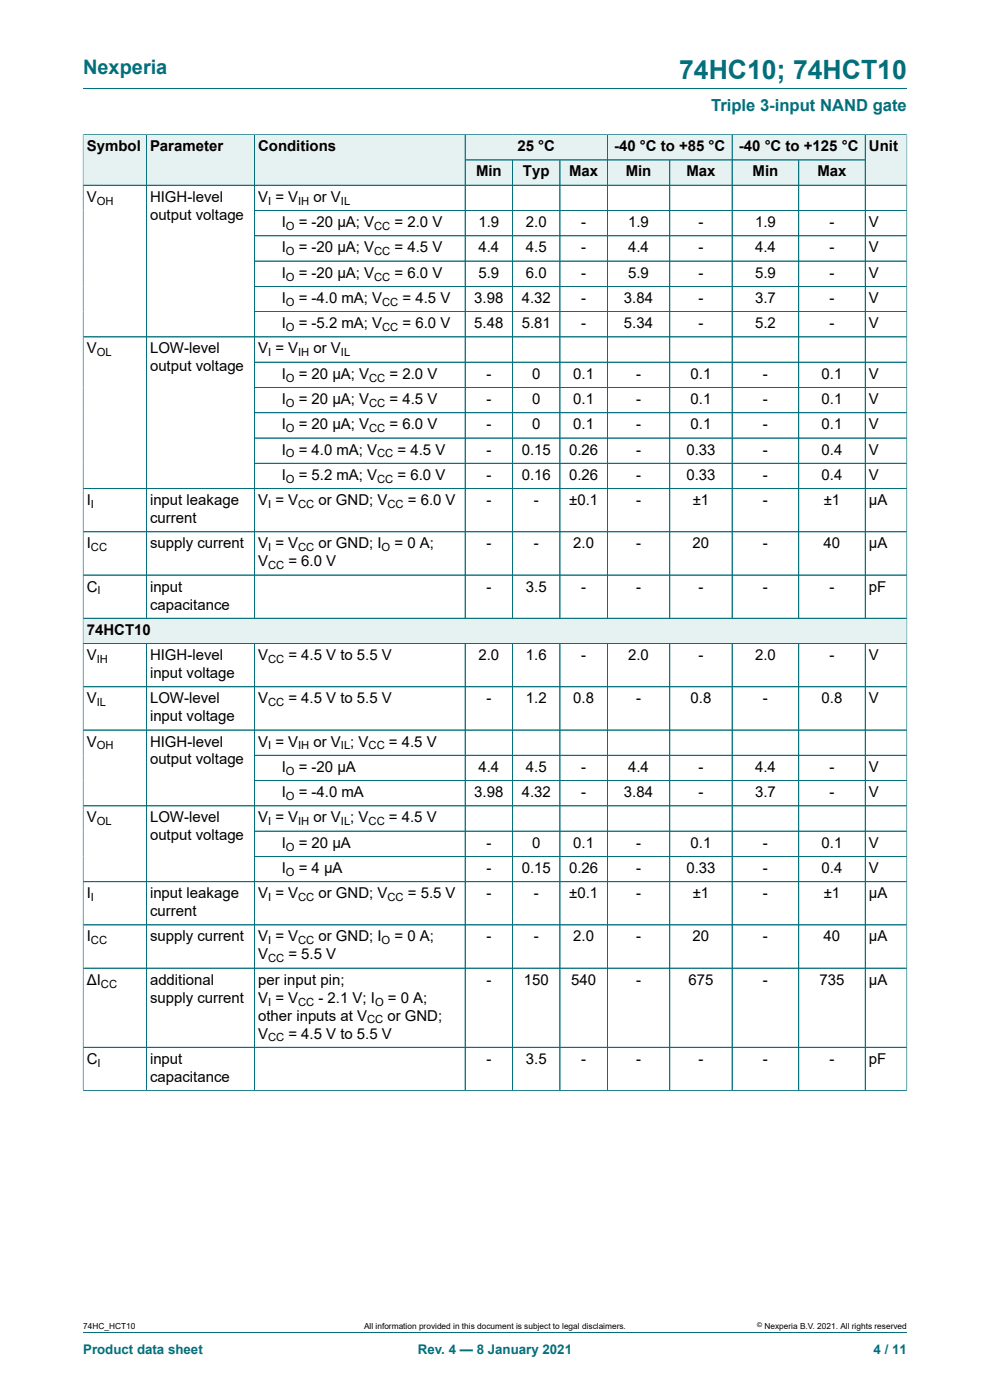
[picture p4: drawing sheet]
<svg xmlns="http://www.w3.org/2000/svg" width="210mm" height="297mm" viewBox="0 0 210 297" stroke-linecap="round" stroke-linejoin="round" font-family="sans-serif">
<defs><g id="words">
<text font-size="5.6" fill="#036f7b" x="144.1" y="16.8">74HC10; 74HCT10</text>
<text font-size="4.2" fill="#036f7b" x="17.6" y="15.6">Nexperia</text>
<text font-size="3.5" fill="#036f7b" x="150.8" y="23.7">Triple 3-input NAND gate</text>
<g font-size="3.2">
<text x="18.4" y="32.1">Symbol</text>
<text x="31.8" y="32.1">Parameter</text>
<text x="54.8" y="32.1">Conditions</text>
<text x="109.8" y="32.1">25 °C</text>
<text x="130.3" y="32.1">-40 °C to +85 °C</text>
<text x="156.7" y="32.1">-40 °C to +125 °C</text>
<text x="184.3" y="32.1">Unit</text>
<text x="101" y="37.4">Min</text>
<text x="110.9" y="37.4">Typ</text>
<text x="120.7" y="37.4">Max</text>
<text x="132.7" y="37.4">Min</text>
<text x="145.6" y="37.4">Max</text>
<text x="159.6" y="37.4">Min</text>
<text x="173.4" y="37.4">Max</text>
<text x="18.4" y="42.8">V</text>
<text x="31.8" y="42.8">HIGH-level</text>
<text x="31.8" y="46.6">output voltage</text>
<text x="54.8" y="42.8">V = V</text>
<text x="66.5" y="42.8">or V</text>
<text x="59.8" y="48.2">I</text>
<text x="59.8" y="53.5">I</text>
<text x="63.4" y="48.2">= -20 μA; V</text>
<text x="63.4" y="53.5">= -20 μA; V</text>
<text x="83.7" y="48.2">= 2.0 V</text>
<text x="83.7" y="53.5">= 4.5 V</text>
<text x="101.5" y="48.2">1.9</text>
<text x="101.5" y="53.5">4.4</text>
<text x="111.5" y="48.2">2.0</text>
<text x="111.5" y="53.5">4.5</text>
<text x="123.3" y="48.2">-</text>
<text x="123.3" y="53.5">-</text>
<text x="133.2" y="48.2">1.9</text>
<text x="133.2" y="53.5">4.4</text>
<text x="148.2" y="48.2">-</text>
<text x="148.2" y="53.5">-</text>
<text x="160.2" y="48.2">1.9</text>
<text x="160.2" y="53.5">4.4</text>
<text x="176" y="48.2">-</text>
<text x="176" y="53.5">-</text>
<text x="184.3" y="48.2">V</text>
<text x="184.3" y="53.5">V</text>
<text x="59.8" y="58.9">I</text>
<text x="63.4" y="58.9">= -20 μA; V</text>
<text x="83.7" y="58.9">= 6.0 V</text>
<text x="101.5" y="58.9">5.9</text>
<text x="111.5" y="58.9">6.0</text>
<text x="123.3" y="58.9">-</text>
<text x="133.2" y="58.9">5.9</text>
<text x="148.2" y="58.9">-</text>
<text x="160.2" y="58.9">5.9</text>
<text x="176" y="58.9">-</text>
<text x="184.3" y="58.9">V</text>
<text x="59.8" y="64.3">I</text>
<text x="63.4" y="64.3">= -4.0 mA; V</text>
<text x="85.4" y="64.3">= 4.5 V</text>
<text x="100.6" y="64.3">3.98</text>
<text x="110.7" y="64.3">4.32</text>
<text x="123.3" y="64.3">-</text>
<text x="132.4" y="64.3">3.84</text>
<text x="148.2" y="64.3">-</text>
<text x="160.2" y="64.3">3.7</text>
<text x="176" y="64.3">-</text>
<text x="184.3" y="64.3">V</text>
<text x="59.8" y="69.6">I</text>
<text x="63.4" y="69.6">= -5.2 mA; V</text>
<text x="85.4" y="69.6">= 6.0 V</text>
<text x="100.6" y="69.6">5.48</text>
<text x="110.7" y="69.6">5.81</text>
<text x="123.3" y="69.6">-</text>
<text x="132.4" y="69.6">5.34</text>
<text x="148.2" y="69.6">-</text>
<text x="160.2" y="69.6">5.2</text>
<text x="176" y="69.6">-</text>
<text x="184.3" y="69.6">V</text>
<text x="18.4" y="75">V</text>
<text x="31.8" y="75">LOW-level</text>
<text x="54.8" y="75">V = V</text>
<text x="66.5" y="75">or V</text>
<text x="31.8" y="78.8">output voltage</text>
<text x="59.8" y="80.3">I</text>
<text x="63.4" y="80.3">= 20 μA; V</text>
<text x="82.6" y="80.3">= 2.0 V</text>
<text x="103.2" y="80.3">-</text>
<text x="112.9" y="80.3">0</text>
<text x="121.6" y="80.3">0.1</text>
<text x="134.9" y="80.3">-</text>
<text x="146.5" y="80.3">0.1</text>
<text x="161.8" y="80.3">-</text>
<text x="174.3" y="80.3">0.1</text>
<text x="184.3" y="80.3">V</text>
<text x="59.8" y="85.7">I</text>
<text x="63.4" y="85.7">= 20 μA; V</text>
<text x="82.6" y="85.7">= 4.5 V</text>
<text x="103.2" y="85.7">-</text>
<text x="112.9" y="85.7">0</text>
<text x="121.6" y="85.7">0.1</text>
<text x="134.9" y="85.7">-</text>
<text x="146.5" y="85.7">0.1</text>
<text x="161.8" y="85.7">-</text>
<text x="174.3" y="85.7">0.1</text>
<text x="184.3" y="85.7">V</text>
<text x="59.8" y="91.1">I</text>
<text x="63.4" y="91.1">= 20 μA; V</text>
<text x="82.6" y="91.1">= 6.0 V</text>
<text x="103.2" y="91.1">-</text>
<text x="112.9" y="91.1">0</text>
<text x="121.6" y="91.1">0.1</text>
<text x="134.9" y="91.1">-</text>
<text x="146.5" y="91.1">0.1</text>
<text x="161.8" y="91.1">-</text>
<text x="174.3" y="91.1">0.1</text>
<text x="184.3" y="91.1">V</text>
<text x="59.8" y="96.4">I</text>
<text x="59.8" y="101.8">I</text>
<text x="63.4" y="96.4">= 4.0 mA; V</text>
<text x="63.4" y="101.8">= 5.2 mA; V</text>
<text x="84.3" y="96.4">= 4.5 V</text>
<text x="84.3" y="101.8">= 6.0 V</text>
<text x="103.2" y="96.4">-</text>
<text x="103.2" y="101.8">-</text>
<text x="110.7" y="96.4">0.15</text>
<text x="110.7" y="101.8">0.16</text>
<text x="120.7" y="96.4">0.26</text>
<text x="120.7" y="101.8">0.26</text>
<text x="134.9" y="96.4">-</text>
<text x="134.9" y="101.8">-</text>
<text x="145.6" y="96.4">0.33</text>
<text x="145.6" y="101.8">0.33</text>
<text x="161.8" y="96.4">-</text>
<text x="161.8" y="101.8">-</text>
<text x="174.3" y="96.4">0.4</text>
<text x="174.3" y="101.8">0.4</text>
<text x="184.3" y="96.4">V</text>
<text x="184.3" y="101.8">V</text>
<text x="18.4" y="107.1">I</text>
<text x="31.8" y="107.1">input leakage</text>
<text x="54.8" y="107.1">V = V</text>
<text x="67.6" y="107.1">or GND; V</text>
<text x="86.5" y="107.1">= 6.0 V</text>
<text x="103.2" y="107.1">-</text>
<text x="113.2" y="107.1">-</text>
<text x="120.7" y="107.1">±0.1</text>
<text x="134.9" y="107.1">-</text>
<text x="146.9" y="107.1">±1</text>
<text x="161.8" y="107.1">-</text>
<text x="174.7" y="107.1">±1</text>
<text x="184.3" y="107.1">μA</text>
<text x="31.8" y="111">current</text>
<text x="18.4" y="116.3">I</text>
<text x="31.8" y="116.3">supply current</text>
<text x="54.8" y="116.3">V = V</text>
<text x="67.6" y="116.3">or GND; I</text>
<text x="83.7" y="116.3">= 0 A;</text>
<text x="103.2" y="116.3">-</text>
<text x="113.2" y="116.3">-</text>
<text x="121.6" y="116.3">2.0</text>
<text x="134.9" y="116.3">-</text>
<text x="146.9" y="116.3">20</text>
<text x="161.8" y="116.3">-</text>
<text x="174.7" y="116.3">40</text>
<text x="184.3" y="116.3">μA</text>
<text x="18.4" y="125.5">C</text>
<text x="31.8" y="125.5">input</text>
<text x="54.8" y="120.1">V</text>
<text x="61.2" y="120.1">= 6.0 V</text>
<text x="103.2" y="125.5">-</text>
<text x="111.5" y="125.5">3.5</text>
<text x="123.3" y="125.5">-</text>
<text x="134.9" y="125.5">-</text>
<text x="148.2" y="125.5">-</text>
<text x="161.8" y="125.5">-</text>
<text x="176" y="125.5">-</text>
<text x="184.3" y="125.5">pF</text>
<text x="31.8" y="129.3">capacitance</text>
<text x="18.4" y="134.7">74HCT10</text>
<text x="18.4" y="140">V</text>
<text x="31.8" y="140">HIGH-level</text>
<text x="31.8" y="143.8">input voltage</text>
<text x="54.8" y="140">V</text>
<text x="61.2" y="140">= 4.5 V to 5.5 V</text>
<text x="101.5" y="140">2.0</text>
<text x="111.5" y="140">1.6</text>
<text x="123.3" y="140">-</text>
<text x="133.2" y="140">2.0</text>
<text x="148.2" y="140">-</text>
<text x="160.2" y="140">2.0</text>
<text x="176" y="140">-</text>
<text x="184.3" y="140">V</text>
<text x="18.4" y="149.2">V</text>
<text x="31.8" y="149.2">LOW-level</text>
<text x="54.8" y="149.2">V</text>
<text x="61.2" y="149.2">= 4.5 V to 5.5 V</text>
<text x="103.2" y="149.2">-</text>
<text x="111.5" y="149.2">1.2</text>
<text x="121.6" y="149.2">0.8</text>
<text x="134.9" y="149.2">-</text>
<text x="146.5" y="149.2">0.8</text>
<text x="161.8" y="149.2">-</text>
<text x="174.3" y="149.2">0.8</text>
<text x="184.3" y="149.2">V</text>
<text x="31.8" y="153">input voltage</text>
<text x="18.4" y="158.4">V</text>
<text x="31.8" y="158.4">HIGH-level</text>
<text x="54.8" y="158.4">V = V</text>
<text x="66.5" y="158.4">or V ; V</text>
<text x="82.5" y="158.4">= 4.5 V</text>
<text x="31.8" y="162.2">output voltage</text>
<text x="59.8" y="163.7">I</text>
<text x="63.4" y="163.7">= -20 μA</text>
<text x="101.5" y="163.7">4.4</text>
<text x="111.5" y="163.7">4.5</text>
<text x="123.3" y="163.7">-</text>
<text x="133.2" y="163.7">4.4</text>
<text x="148.2" y="163.7">-</text>
<text x="160.2" y="163.7">4.4</text>
<text x="176" y="163.7">-</text>
<text x="184.3" y="163.7">V</text>
<text x="59.8" y="169.1">I</text>
<text x="63.4" y="169.1">= -4.0 mA</text>
<text x="100.6" y="169.1">3.98</text>
<text x="110.7" y="169.1">4.32</text>
<text x="123.3" y="169.1">-</text>
<text x="132.4" y="169.1">3.84</text>
<text x="148.2" y="169.1">-</text>
<text x="160.2" y="169.1">3.7</text>
<text x="176" y="169.1">-</text>
<text x="184.3" y="169.1">V</text>
<text x="18.4" y="174.5">V</text>
<text x="31.8" y="174.5">LOW-level</text>
<text x="31.8" y="178.3">output voltage</text>
<text x="54.8" y="174.5">V = V</text>
<text x="59.8" y="179.8">I</text>
<text x="63.4" y="179.8">= 20 μA</text>
<text x="66.5" y="174.5">or V ; V</text>
<text x="82.5" y="174.5">= 4.5 V</text>
<text x="103.2" y="179.8">-</text>
<text x="112.9" y="179.8">0</text>
<text x="121.6" y="179.8">0.1</text>
<text x="134.9" y="179.8">-</text>
<text x="146.5" y="179.8">0.1</text>
<text x="161.8" y="179.8">-</text>
<text x="174.3" y="179.8">0.1</text>
<text x="184.3" y="179.8">V</text>
<text x="59.8" y="185.2">I</text>
<text x="63.4" y="185.2">= 4 μA</text>
<text x="103.2" y="185.2">-</text>
<text x="110.7" y="185.2">0.15</text>
<text x="120.7" y="185.2">0.26</text>
<text x="134.9" y="185.2">-</text>
<text x="145.6" y="185.2">0.33</text>
<text x="161.8" y="185.2">-</text>
<text x="174.3" y="185.2">0.4</text>
<text x="184.3" y="185.2">V</text>
<text x="18.4" y="190.5">I</text>
<text x="31.8" y="190.5">input leakage</text>
<text x="54.8" y="190.5">V = V</text>
<text x="67.6" y="190.5">or GND; V</text>
<text x="86.5" y="190.5">= 5.5 V</text>
<text x="103.2" y="190.5">-</text>
<text x="113.2" y="190.5">-</text>
<text x="120.7" y="190.5">±0.1</text>
<text x="134.9" y="190.5">-</text>
<text x="146.9" y="190.5">±1</text>
<text x="161.8" y="190.5">-</text>
<text x="174.7" y="190.5">±1</text>
<text x="184.3" y="190.5">μA</text>
<text x="31.8" y="194.4">current</text>
<text x="18.4" y="199.7">I</text>
<text x="31.8" y="199.7">supply current</text>
<text x="54.8" y="199.7">V = V</text>
<text x="54.8" y="203.5">V</text>
<text x="61.2" y="203.5">= 5.5 V</text>
<text x="67.6" y="199.7">or GND; I</text>
<text x="83.7" y="199.7">= 0 A;</text>
<text x="103.2" y="199.7">-</text>
<text x="113.2" y="199.7">-</text>
<text x="121.6" y="199.7">2.0</text>
<text x="134.9" y="199.7">-</text>
<text x="146.9" y="199.7">20</text>
<text x="161.8" y="199.7">-</text>
<text x="174.7" y="199.7">40</text>
<text x="184.3" y="199.7">μA</text>
<text x="18.4" y="208.9">ΔI</text>
<text x="31.8" y="208.9">additional</text>
<text x="54.8" y="208.9">per input pin;</text>
<text x="103.2" y="208.9">-</text>
<text x="111.1" y="208.9">150</text>
<text x="121.2" y="208.9">540</text>
<text x="134.9" y="208.9">-</text>
<text x="146" y="208.9">675</text>
<text x="161.8" y="208.9">-</text>
<text x="173.8" y="208.9">735</text>
<text x="184.3" y="208.9">μA</text>
<text x="31.8" y="212.7">supply current</text>
<text x="54.8" y="212.7">V = V</text>
<text x="67.6" y="212.7">- 2.1 V; I</text>
<text x="82.3" y="212.7">= 0 A;</text>
<text x="54.8" y="216.5">other inputs at V</text>
<text x="54.8" y="220.3">V</text>
<text x="61.2" y="220.3">= 4.5 V to 5.5 V</text>
<text x="82.2" y="216.5">or GND;</text>
<text x="18.4" y="225.7">C</text>
<text x="31.8" y="225.7">input</text>
<text x="103.2" y="225.7">-</text>
<text x="111.5" y="225.7">3.5</text>
<text x="123.3" y="225.7">-</text>
<text x="134.9" y="225.7">-</text>
<text x="148.2" y="225.7">-</text>
<text x="161.8" y="225.7">-</text>
<text x="176" y="225.7">-</text>
<text x="184.3" y="225.7">pF</text>
<text x="31.8" y="229.5">capacitance</text>
</g>
<g font-size="2.8" fill="#036f7b">
<text x="17.6" y="287.2">Product data sheet</text>
<text x="88.6" y="287.2">Rev. 4 — 8 January 2021</text>
<text x="185.3" y="287.2">4 / 11</text>
</g>
<g font-size="2.4">
<text x="20.5" y="43.4">OH</text>
<text x="56.9" y="43.4">I</text>
<text x="63.2" y="43.4">IH</text>
<text x="72.3" y="43.4">IL</text>
<text x="60.6" y="48.8">O</text>
<text x="79.4" y="48.8">CC</text>
<text x="60.6" y="54.1">O</text>
<text x="60.6" y="59.5">O</text>
<text x="79.4" y="54.1">CC</text>
<text x="79.4" y="59.5">CC</text>
<text x="60.6" y="64.9">O</text>
<text x="81.1" y="64.9">CC</text>
<text x="60.6" y="70.2">O</text>
<text x="81.1" y="70.2">CC</text>
<text x="20.5" y="75.6">OL</text>
<text x="56.9" y="75.6">I</text>
<text x="63.2" y="75.6">IH</text>
<text x="72.3" y="75.6">IL</text>
<text x="60.6" y="81">O</text>
<text x="78.3" y="81">CC</text>
<text x="60.6" y="86.3">O</text>
<text x="78.3" y="86.3">CC</text>
<text x="60.6" y="91.7">O</text>
<text x="78.3" y="91.7">CC</text>
<text x="60.6" y="97">O</text>
<text x="80" y="97">CC</text>
<text x="19.3" y="107.8">I</text>
<text x="56.9" y="107.8">I</text>
<text x="60.6" y="102.4">O</text>
<text x="63.2" y="107.8">CC</text>
<text x="80" y="102.4">CC</text>
<text x="82.2" y="107.8">CC</text>
<text x="19.3" y="116.9">CC</text>
<text x="56.9" y="116.9">I</text>
<text x="63.2" y="116.9">CC</text>
<text x="81" y="116.9">O</text>
<text x="56.9" y="120.7">CC</text>
<text x="20.7" y="126.1">I</text>
<text x="20.5" y="140.6">IH</text>
<text x="56.9" y="140.6">CC</text>
<text x="20.5" y="149.8">IL</text>
<text x="56.9" y="149.8">CC</text>
<text x="20.5" y="159">OH</text>
<text x="56.9" y="159">I</text>
<text x="63.2" y="159">IH</text>
<text x="72.3" y="159">IL</text>
<text x="78.2" y="159">CC</text>
<text x="60.6" y="164.4">O</text>
<text x="60.6" y="169.7">O</text>
<text x="20.5" y="175.1">OL</text>
<text x="56.9" y="175.1">I</text>
<text x="63.2" y="175.1">IH</text>
<text x="72.3" y="175.1">IL</text>
<text x="78.2" y="175.1">CC</text>
<text x="60.6" y="180.4">O</text>
<text x="60.6" y="185.8">O</text>
<text x="19.3" y="191.2">I</text>
<text x="56.9" y="191.2">I</text>
<text x="63.2" y="191.2">CC</text>
<text x="82.2" y="191.2">CC</text>
<text x="19.3" y="200.3">CC</text>
<text x="56.9" y="200.3">I</text>
<text x="63.2" y="200.3">CC</text>
<text x="81" y="200.3">O</text>
<text x="21.4" y="209.5">CC</text>
<text x="56.9" y="204.1">CC</text>
<text x="56.9" y="213.3">I</text>
<text x="63.2" y="213.3">CC</text>
<text x="79.5" y="213.3">O</text>
<text x="56.9" y="220.9">CC</text>
<text x="77.8" y="217.1">CC</text>
<text x="20.7" y="226.3">I</text>
</g>
<g font-size="1.8">
<text x="17.6" y="282">74HC_HCT10</text>
<text x="77.2" y="282">All information provided in this document is subject to legal disclaimers.</text>
<text x="162.2" y="282">Nexperia B.V. 2021. All rights reserved</text>
</g>
<text font-size="1.4" x="160.6" y="281.6">©</text>
</g></defs>
<path d="M17.6 18.8h174.8M98.7 28.6h30.1v5.3h-30.1z" fill="none" stroke="#036f7b" stroke-width=".21"/>
<path d="M98.7 28.6h30.1v5.3h-30.1z" fill="#e6f1f2"/>
<path d="M128.8 28.6h26.5v5.3h-26.5z" fill="none" stroke="#036f7b" stroke-width=".21"/>
<path d="M128.9 28.6h26.3v5.3h-26.3z" fill="#e6f1f2"/>
<path d="M155.3 28.6h28.2v5.3h-28.2z" fill="none" stroke="#036f7b" stroke-width=".21"/>
<path d="M155.4 28.6h28.1v5.3h-28.1z" fill="#e6f1f2"/>
<path d="M17.6 28.5v10.8h13.4v-10.7h-13.4" fill="none" stroke="#036f7b" stroke-width=".21"/>
<path d="M17.7 28.6h13.3v10.6h-13.3z" fill="#e6f1f2"/>
<path d="M31 28.6h23v10.7h-23z" fill="none" stroke="#036f7b" stroke-width=".21"/>
<path d="M31.1 28.6h22.8v10.6h-22.8z" fill="#e6f1f2"/>
<path d="M54 28.6h44.7v10.7h-44.7z" fill="none" stroke="#036f7b" stroke-width=".21"/>
<g fill="#e6f1f2">
<path d="M54 28.6h44.6v10.6h-44.6z"/>
<path d="M98.7 34h10v5.2h-10z"/>
</g>
<path d="M98.7 33.9h10v5.4h-10z" fill="none" stroke="#036f7b" stroke-width=".21"/>
<path d="M108.8 34h9.9v5.2h-9.9z" fill="#e6f1f2"/>
<path d="M108.7 33.9h10.1v5.4h-10.1z" fill="none" stroke="#036f7b" stroke-width=".21"/>
<path d="M118.9 34h9.9v5.2h-9.9z" fill="#e6f1f2"/>
<path d="M118.8 33.9h10v5.4h-10z" fill="none" stroke="#036f7b" stroke-width=".21"/>
<path d="M128.9 34h13.1v5.2h-13.1z" fill="#e6f1f2"/>
<path d="M128.8 33.9h13.3v5.4h-13.3z" fill="none" stroke="#036f7b" stroke-width=".21"/>
<path d="M142.1 34h13.1v5.2h-13.1z" fill="#e6f1f2"/>
<path d="M142.1 33.9h13.2v5.4h-13.2z" fill="none" stroke="#036f7b" stroke-width=".21"/>
<path d="M155.4 34h14v5.2h-14z" fill="#e6f1f2"/>
<path d="M155.3 33.9h14.1v5.4h-14.1z" fill="none" stroke="#036f7b" stroke-width=".21"/>
<path d="M169.5 34h14v5.2h-14z" fill="#e6f1f2"/>
<path d="M192.4 28.5v10.8h-23v-5.4h14.1M192.4 28.6h-8.9v10.7" fill="none" stroke="#036f7b" stroke-width=".21"/>
<path d="M183.6 28.6h8.7v10.6h-8.7z" fill="#e6f1f2"/>
<g fill="none" stroke="#036f7b" stroke-width=".21">
<path d="M17.6 39.3h174.8v97.2h-174.8zM31 39.3v91.9M54 39.3v91.9M98.7 39.3v91.9M108.7 39.3v91.9M118.8 39.3v91.9M128.8 39.3v91.9M142.1 39.3v91.9M155.3 39.3v91.9M169.4 39.3v91.9M183.5 39.3v91.9M54 44.7h138.4"/>
<path d="M54 50h138.4M54 55.4h138.4M17.6 71.5h174.8M54 60.7h138.4M54 66.1h138.4M54 76.8h138.4M54 82.2h138.4M54 87.6h138.4M54 92.9h138.4M54 98.3h138.4M17.6 112.8h174.8M192.4 103.6h-174.8"/>
<path d="M17.6 122h174.8M17.6 131.2h174.8"/>
</g>
<path d="M17.7 131.2h174.6v5.3h-174.6z" fill="#e6f1f2"/>
<g fill="none" stroke="#036f7b" stroke-width=".21">
<path d="M17.6 28.6v202.8M17.7 28.6h174.6M17.7 39.3h174.6M31 28.6v102.5M54 28.6v102.5M98.7 28.6v102.5M98.7 33.9h84.8M108.7 34v97.1M118.8 34v97.1M128.8 28.6v102.5M142.1 34v97.1M155.3 28.6v102.5"/>
<path d="M169.4 34v97.1M183.5 28.6v102.5M192.4 28.6v202.8M54 50h138.3M54 55.4h138.3M192.3 44.7h-138.3M17.7 71.5h174.6M54 60.7h138.3M54 66.1h138.3M192.3 76.8h-138.3M54 82.2h138.3M54 87.6h138.3"/>
<path d="M54 98.3h138.3M192.3 92.9h-138.3M17.7 103.6h174.6M192.3 112.8h-174.6M17.6 136.5h174.8M31 136.5v94.9M54 136.5v94.9M98.7 136.5v94.9M108.7 136.5v94.9M118.8 136.5v94.9M128.8 136.5v94.9M142.1 136.5v94.9"/>
<path d="M155.3 136.5v94.9M169.4 136.5v94.9M183.5 136.5v94.9M192.3 122h-174.6M192.3 131.2h-174.6M17.6 145.7h174.8M17.6 154.9h174.8M17.6 171h174.8M54 160.2h138.4M54 165.6h138.4M54 176.3h138.4M17.6 196.2h174.8"/>
<path d="M54 181.7h138.4M192.4 187h-174.8M17.6 205.4h174.8M17.6 231.4h174.8M17.6 222.2h174.8M17.6 282.6h174.8"/>
</g>
<use href="#words"/>
</svg>
